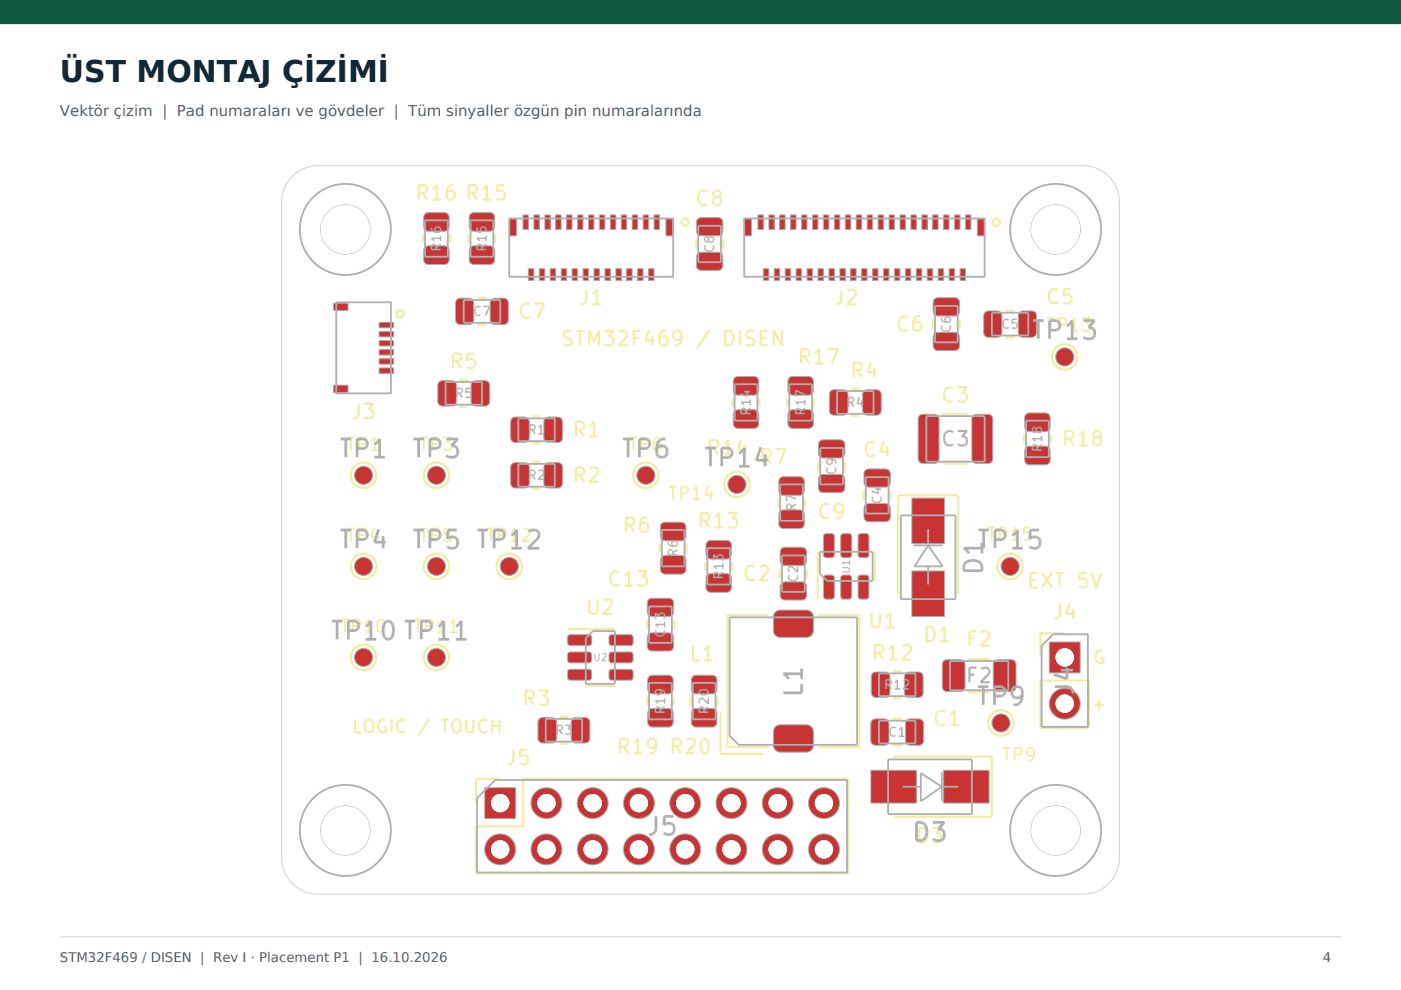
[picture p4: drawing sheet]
<svg xmlns="http://www.w3.org/2000/svg" width="297mm" height="210mm" viewBox="0 0 297 210" stroke-linecap="round" stroke-linejoin="round" font-family="sans-serif">
<defs><g id="words">
<text font-size="6.3" fill="#0f2938" x="12.7" y="17.3">ÜST MONTAJ ÇİZİMİ</text>
<g font-size="5.1" fill="#afafaf">
<text x="220.2" y="72">TP13</text>
<text x="72.8" y="97.1">TP1</text>
<text x="88.2" y="97.1">TP3</text>
<text x="132.6" y="97.1">TP6</text>
<text x="150.7" y="99">TP14</text>
<text x="72.8" y="116.4">TP4</text>
<text x="88.2" y="116.4">TP5</text>
<text x="102.4" y="116.4">TP12</text>
<text x="208.6" y="116.4">TP15</text>
<text x="208.4" y="121.3" transform="rotate(-90 208.4 121.3)">D1</text>
<text x="71.5" y="135.7">TP10</text>
<text x="87" y="135.7">TP11</text>
<text x="170.1" y="147.3" transform="rotate(-90 170.1 147.3)">L1</text>
<text x="207.9" y="149.6">TP9</text>
<text x="227.7" y="146.6" transform="rotate(-90 227.7 146.6)">J4</text>
<text x="138.1" y="177.1">J5</text>
<text x="194" y="178.4">D3</text>
</g>
<g font-size="4.1" fill="#f2eda1">
<text x="89.1" y="42.5">R16</text>
<text x="99.7" y="42.5">R15</text>
<text x="148" y="43.6">C8</text>
<text x="123.5" y="64.7">J1</text>
<text x="177.6" y="64.7">J2</text>
<text x="222.4" y="64.5">C5</text>
<text x="110.4" y="67.6">C7</text>
<text x="190.5" y="70.3">C6</text>
<text x="124.5" y="73.4">STM32F469 / DISEN</text>
<text x="170.2" y="77.2">R17</text>
<text x="95.9" y="78.2">R5</text>
<text x="180.9" y="80.1">R4</text>
<text x="75.3" y="88.8">J3</text>
<text x="200.2" y="85.3">C3</text>
<text x="122" y="92.7">R1</text>
<text x="226.2" y="94.6">R18</text>
<text x="183.6" y="96.9">C4</text>
<text x="122" y="102.3">R2</text>
<text x="132.6" y="112.9">R6</text>
<text x="148.9" y="112">R13</text>
<text x="173.9" y="110">C9</text>
<text x="129.8" y="124.3">C13</text>
<text x="158.1" y="123.2">C2</text>
<text x="218.7" y="124.7">EXT 5V</text>
<text x="124.8" y="130.3">U2</text>
<text x="223.9" y="131.3">J4</text>
<text x="184.6" y="133.2">U1</text>
<text x="196.2" y="136.1">D1</text>
<text x="205.4" y="137.1">F2</text>
<text x="146.6" y="140.2">L1</text>
<text x="185.8" y="140">R12</text>
<text x="111.4" y="149.6">R3</text>
<text x="198.4" y="153.9">C1</text>
<text x="131.8" y="159.9">R19</text>
<text x="143" y="159.9">R20</text>
<text x="108.1" y="162.2">J5</text>
</g>
<g font-size="4.1" fill="#afafaf">
<text x="200.2" y="94.6">C3</text>
<text x="150.9" y="96.5">R14</text>
<text x="161.6" y="98.5">R7</text>
<text x="205.4" y="144.8">F2</text>
<text x="194.7" y="178.8">D3</text>
</g>
<g font-size="3.6" fill="#afafaf">
<text x="222.8" y="70.3">TP13</text>
<text x="74.1" y="95.6">TP1</text>
<text x="89.5" y="95.6">TP3</text>
<text x="133.9" y="95.6">TP6</text>
<text x="74.1" y="114.9">TP4</text>
<text x="89.5" y="114.9">TP5</text>
<text x="104.1" y="114.9">TP12</text>
<text x="210.3" y="114.7">TP15</text>
<text x="73.2" y="134.2">TP10</text>
<text x="88.6" y="134.2">TP11</text>
</g>
<g font-size="3.6" fill="#f2eda1">
<text x="142.7" y="106">TP14</text>
<text x="231.8" y="140.7">G</text>
<text x="77.5" y="155.4">LOGIC / TOUCH</text>
<text x="232.1" y="150.5">+</text>
<text x="213.1" y="161.4">TP9</text>
</g>
<text font-size="3.2" fill="#526169" x="12.7" y="24.7">Vektör çizim | Pad numaraları ve gövdeler | Tüm sinyaller özgün pin numaralarında</text>
<g font-size="2.8" fill="#526169">
<text x="12.7" y="203.9">STM32F469 / DISEN | Rev I · Placement P1 | 16.10.2026</text>
<text x="280.5" y="203.9">4</text>
</g>
<g font-size="2.6" fill="#afafaf">
<text x="93.5" y="52.7" transform="rotate(-90 93.5 52.7)">R16</text>
<text x="103.1" y="52.7" transform="rotate(-90 103.1 52.7)">R15</text>
<text x="151.4" y="53.2" transform="rotate(-90 151.4 53.2)">C8</text>
<text x="100.7" y="67">C7</text>
<text x="201.6" y="70.2" transform="rotate(-90 201.6 70.2)">C6</text>
<text x="212.7" y="69.7">C5</text>
<text x="96.8" y="84.4">R5</text>
<text x="159.1" y="87.5" transform="rotate(-90 159.1 87.5)">R14</text>
<text x="170.7" y="87.5" transform="rotate(-90 170.7 87.5)">R17</text>
<text x="179.8" y="86.3">R4</text>
<text x="112.3" y="92.1">R1</text>
<text x="220.9" y="95.2" transform="rotate(-90 220.9 95.2)">R18</text>
<text x="112.3" y="101.7">R2</text>
<text x="177.3" y="100.3" transform="rotate(-90 177.3 100.3)">C9</text>
<text x="186.9" y="106.5" transform="rotate(-90 186.9 106.5)">C4</text>
<text x="168.8" y="108.1" transform="rotate(-90 168.8 108.1)">R7</text>
<text x="143.7" y="117.7" transform="rotate(-90 143.7 117.7)">R6</text>
<text x="153.3" y="122.2" transform="rotate(-90 153.3 122.2)">R13</text>
<text x="169.2" y="123.1" transform="rotate(-90 169.2 123.1)">C2</text>
<text x="141" y="134.6" transform="rotate(-90 141 134.6)">C13</text>
<text x="188.1" y="146.1">R12</text>
<text x="118.1" y="155.8">R3</text>
<text x="141" y="150.8" transform="rotate(-90 141 150.8)">R19</text>
<text x="150.3" y="150.8" transform="rotate(-90 150.3 150.8)">R20</text>
<text x="188.7" y="156.2">C1</text>
</g>
<g font-size="2.1" fill="#afafaf">
<text x="180.2" y="121.3" transform="rotate(-90 180.2 121.3)">U1</text>
<text x="126" y="140.2">U2</text>
</g>
</g></defs>
<path d="M0 0h297v4.9h-297z" fill="#0f5942" stroke="#0f5942" stroke-width=".35"/>
<path d="M12.7 198.6h271.6" fill="none" stroke="#ccd4d4" stroke-width=".21"/>
<g fill="#c83434">
<path d="M200.1 140.2l.6-.3h2.9a.97 .97 0 0 1 1 .9v4.9a.97 .97 0 0 1-1 .9h-2.9a.97 .97 0 0 1-.9-.9v-4.9z"/>
<path d="M210.9 140.2l.7-.3h2.9a.97 .97 0 0 1 .9 .9v4.9a.97 .97 0 0 1-.9 .9h-2.9a.97 .97 0 0 1-1-.9v-4.9z"/>
<path d="M165.7 123.6l.7-.2h3.6a.97 .97 0 0 1 1 .9v2a.97 .97 0 0 1-1 .9h-3.6a.97 .97 0 0 1-1-.9v-2z"/>
<path d="M165.7 116.3l.7-.3h3.6a.97 .97 0 0 1 1 1v1.9a.97 .97 0 0 1-1 1h-3.6a.97 .97 0 0 1-1-1v-1.9z"/>
<path d="M93.1 81l.7-.3h2a.97 .97 0 0 1 1 1v3.4a.97 .97 0 0 1-1 1h-2a.97 .97 0 0 1-1-1v-3.4z"/>
<path d="M100.1 81l.7-.3h2.1a.97 .97 0 0 1 .9 1v3.4a.97 .97 0 0 1-.9 1h-2.1a.97 .97 0 0 1-.9-1v-3.4z"/>
<path d="M185 142.8l.7-.3h2a.97 .97 0 0 1 1 .9v3.5a.97 .97 0 0 1-1 1h-2a.97 .97 0 0 1-1-1v-3.5z"/>
<path d="M192.1 142.8l.6-.3h2.1a.97 .97 0 0 1 .9 .9v3.5a.97 .97 0 0 1-.9 1h-2.1a.97 .97 0 0 1-.9-1v-3.5z"/>
<path d="M99.8 52.4l.6-.3h3.5a.97 .97 0 0 1 1 1v2a.97 .97 0 0 1-1 1h-3.5a.97 .97 0 0 1-.9-1v-2z"/>
<path d="M99.8 45.4l.6-.3h3.5a.97 .97 0 0 1 1 .9v2.1a.97 .97 0 0 1-1 .9h-3.5a.97 .97 0 0 1-.9-.9v-2.1z"/>
<path d="M141.2 46.3h1.5v3.7h-1.5z"/>
<path d="M108 46.3h1.5v3.7h-1.5z"/>
<path d="M138.7 45.6h1.1v3h-1.1z"/>
<path d="M137.5 56.9h1.2v2.6h-1.2z"/>
<path d="M136.4 45.6h1.1v3h-1.1z"/>
<path d="M135.2 56.9h1.2v2.6h-1.2z"/>
<path d="M134 45.6h1.2v3h-1.2z"/>
<path d="M132.9 56.9h1.1v2.6h-1.1z"/>
<path d="M131.7 45.6h1.2v3h-1.2z"/>
<path d="M130.6 56.9h1.1v2.6h-1.1z"/>
<path d="M129.4 45.6h1.2v3h-1.2z"/>
<path d="M128.2 56.9h1.2v2.6h-1.2z"/>
<path d="M127.1 45.6h1.1v3h-1.1z"/>
<path d="M125.9 56.9h1.2v2.6h-1.2z"/>
<path d="M124.8 45.6h1.1v3h-1.1z"/>
<path d="M123.6 56.9h1.2v2.6h-1.2z"/>
<path d="M122.5 45.6h1.1v3h-1.1z"/>
<path d="M121.3 56.9h1.2v2.6h-1.2z"/>
<path d="M120.1 45.6h1.2v3h-1.2z"/>
<path d="M119 56.9h1.1v2.6h-1.1z"/>
<path d="M117.8 45.6h1.2v3h-1.2z"/>
<path d="M116.7 56.9h1.1v2.6h-1.1z"/>
<path d="M115.5 45.6h1.2v3h-1.2z"/>
<path d="M114.3 56.9h1.2v2.6h-1.2z"/>
<path d="M113.2 45.6h1.1v3h-1.1z"/>
<path d="M112 56.9h1.2v2.6h-1.2z"/>
<path d="M110.9 45.6h1.1v3h-1.1z"/>
<path d="M147.9 53.8l.7-.3h3.7a.97 .97 0 0 1 .9 .9v2a.97 .97 0 0 1-.9 .9h-3.7a.97 .97 0 0 1-.9-.9v-2z"/>
<path d="M147.9 46.4l.7-.3h3.7a.97 .97 0 0 1 .9 1v1.9a.97 .97 0 0 1-.9 1h-3.7a.97 .97 0 0 1-.9-1v-1.9z"/>
<path d="M90.1 52.4l.7-.3h3.5a.97 .97 0 0 1 .9 1v2a.97 .97 0 0 1-.9 1h-3.5a.97 .97 0 0 1-1-1v-2z"/>
<path d="M90.1 45.4l.7-.3h3.5a.97 .97 0 0 1 .9 .9v2.1a.97 .97 0 0 1-.9 .9h-3.5a.97 .97 0 0 1-1-.9v-2.1z"/>
<path d="M96.9 63.5l.6-.3h2a.97 .97 0 0 1 .9 1v3.7a.97 .97 0 0 1-.9 .9h-2a.97 .97 0 0 1-.9-.9v-3.7z"/>
<path d="M104.2 63.5l.7-.3h1.9a.97 .97 0 0 1 1 1v3.7a.97 .97 0 0 1-1 .9h-1.9a.97 .97 0 0 1-1-.9v-3.7z"/>
<path d="M165.4 108.4l.7-.3h3.5a.97 .97 0 0 1 .9 1v2a.97 .97 0 0 1-.9 1h-3.5a.97 .97 0 0 1-1-1v-2z"/>
<path d="M165.4 101.3l.7-.2h3.5a.97 .97 0 0 1 .9 .9v2.1a.97 .97 0 0 1-.9 .9h-3.5a.97 .97 0 0 1-1-.9v-2.1z"/>
<path d="M183.5 99.7l.6-.3h3.7a.97 .97 0 0 1 1 1v1.9a.97 .97 0 0 1-1 1h-3.7a.97 .97 0 0 1-.9-1v-1.9z"/>
<path d="M183.5 107l.6-.2h3.7a.97 .97 0 0 1 1 .9v2a.97 .97 0 0 1-1 .9h-3.7a.97 .97 0 0 1-.9-.9v-2z"/>
<path d="M206.3 88.1l.7-.3h2.5a.97 .97 0 0 1 1 1v8.5a.97 .97 0 0 1-1 1h-2.5a.97 .97 0 0 1-.9-1v-8.5z"/>
<path d="M194.9 88.1l.7-.3h2.5a.97 .97 0 0 1 1 1v8.5a.97 .97 0 0 1-1 1h-2.5a.97 .97 0 0 1-.9-1v-8.5z"/>
<path d="M222.5 136.1h6.5v6.6h-6.5z"/>
<path d="M174.8 122.1l.4-.2h1.1a.58 .58 0 0 1 .6 .6v4a.58 .58 0 0 1-.6 .5h-1.1a.58 .58 0 0 1-.6-.5v-4z"/>
<path d="M178.4 122.1l.4-.2h1.2a.58 .58 0 0 1 .6 .6v4a.58 .58 0 0 1-.6 .5h-1.2a.58 .58 0 0 1-.5-.5v-4z"/>
<path d="M182.1 122.1l.4-.2h1.2a.58 .58 0 0 1 .5 .6v4a.58 .58 0 0 1-.5 .5h-1.2a.58 .58 0 0 1-.6-.5v-4z"/>
<path d="M182.1 113.3l.4-.2h1.2a.58 .58 0 0 1 .5 .6v4a.58 .58 0 0 1-.5 .5h-1.2a.58 .58 0 0 1-.6-.5v-4z"/>
<path d="M178.4 113.3l.4-.2h1.2a.58 .58 0 0 1 .6 .6v4a.58 .58 0 0 1-.6 .5h-1.2a.58 .58 0 0 1-.5-.5v-4z"/>
<path d="M174.8 113.3l.4-.2h1.1a.58 .58 0 0 1 .6 .6v4a.58 .58 0 0 1-.6 .5h-1.1a.58 .58 0 0 1-.6-.5v-4z"/>
<path d="M155.8 87.2l.6-.3h3.5a.97 .97 0 0 1 1 .9v2.1a.97 .97 0 0 1-1 .9h-3.5a.97 .97 0 0 1-.9-.9v-2.1z"/>
<path d="M155.8 80.1l.6-.3h3.5a.97 .97 0 0 1 1 1v2a.97 .97 0 0 1-1 1h-3.5a.97 .97 0 0 1-.9-1v-2z"/>
<path d="M167.3 87.2l.7-.3h3.5a.97 .97 0 0 1 1 .9v2.1a.97 .97 0 0 1-1 .9h-3.5a.97 .97 0 0 1-.9-.9v-2.1z"/>
<path d="M167.3 80.1l.7-.3h3.5a.97 .97 0 0 1 1 1v2a.97 .97 0 0 1-1 1h-3.5a.97 .97 0 0 1-.9-1v-2z"/>
<path d="M193.3 105.6h7v9.7h-7z"/>
<path d="M193.3 121h7v9.7h-7z"/>
<path d="M140.3 111l.7-.3h3.5a.97 .97 0 0 1 .9 1v2a.97 .97 0 0 1-.9 1h-3.5a.97 .97 0 0 1-1-1v-2z"/>
<path d="M140.3 118l.7-.2h3.5a.97 .97 0 0 1 .9 .9v2.1a.97 .97 0 0 1-.9 .9h-3.5a.97 .97 0 0 1-1-.9v-2.1z"/>
<path d="M176.1 82.9l.7-.3h2a.97 .97 0 0 1 1 1v3.5a.97 .97 0 0 1-1 .9h-2a.97 .97 0 0 1-1-.9v-3.5z"/>
<path d="M183.2 82.9l.7-.3h2a.97 .97 0 0 1 .9 1v3.5a.97 .97 0 0 1-.9 .9h-2a.97 .97 0 0 1-1-.9v-3.5z"/>
<path d="M198.1 70.7l.7-.2h3.7a.97 .97 0 0 1 .9 .9v2a.97 .97 0 0 1-.9 .9h-3.7a.97 .97 0 0 1-1-.9v-2z"/>
<path d="M198.1 63.4l.7-.3h3.7a.97 .97 0 0 1 .9 1v1.9a.97 .97 0 0 1-.9 1h-3.7a.97 .97 0 0 1-1-1v-1.9z"/>
<path d="M137.6 143.4l.7-.2h3.5a.97 .97 0 0 1 .9 .9v2a.97 .97 0 0 1-.9 1h-3.5a.97 .97 0 0 1-1-1v-2z"/>
<path d="M137.6 150.5l.7-.3h3.5a.97 .97 0 0 1 .9 1v2a.97 .97 0 0 1-.9 1h-3.5a.97 .97 0 0 1-1-1v-2z"/>
<path d="M184.9 152.7l.7-.3h1.9a.97 .97 0 0 1 1 1v3.7a.97 .97 0 0 1-1 .9h-1.9a.97 .97 0 0 1-1-.9v-3.7z"/>
<path d="M192.2 152.7l.7-.3h2a.97 .97 0 0 1 .9 1v3.7a.97 .97 0 0 1-.9 .9h-2a.97 .97 0 0 1-.9-.9v-3.7z"/>
<path d="M70.7 64.3h3.1v1.5h-3.1z"/>
<path d="M70.7 81.7h3.1v1.5h-3.1z"/>
<path d="M80.4 68.3h3.1v1.2h-3.1z"/>
<path d="M80.4 70.3h3.1v1.1h-3.1z"/>
<path d="M80.4 72.2h3.1v1.2h-3.1z"/>
<path d="M80.4 74.1h3.1v1.2h-3.1z"/>
<path d="M80.4 76.1h3.1v1.1h-3.1z"/>
<path d="M80.4 78h3.1v1.2h-3.1z"/>
<path d="M173.8 100.9l.7-.3h3.7a.97 .97 0 0 1 .9 .9v2a.97 .97 0 0 1-.9 .9h-3.7a.97 .97 0 0 1-1-.9v-2z"/>
<path d="M173.8 93.5l.7-.3h3.7a.97 .97 0 0 1 .9 1v1.9a.97 .97 0 0 1-.9 1h-3.7a.97 .97 0 0 1-1-1v-1.9z"/>
<path d="M108.5 88.7l.7-.3h2.1a.97 .97 0 0 1 .9 1v3.5a.97 .97 0 0 1-.9 .9h-2.1a.97 .97 0 0 1-.9-.9v-3.5z"/>
<path d="M115.6 88.7l.7-.3h2a.97 .97 0 0 1 1 1v3.5a.97 .97 0 0 1-1 .9h-2a.97 .97 0 0 1-1-.9v-3.5z"/>
<path d="M164.2 154.3l.4-.4 .8-.2h5.6a1.45 1.45 0 0 1 1.5 1.4v2.9a1.45 1.45 0 0 1-1.5 1.5h-5.6a1.45 1.45 0 0 1-1.4-1.5v-2.9z"/>
<path d="M164.6 129.6l.8-.2h5.6a1.45 1.45 0 0 1 1.5 1.4v2.9a1.45 1.45 0 0 1-1.5 1.4h-5.6a1.45 1.45 0 0 1-1.4-1.4v-3.3z"/>
<path d="M207.2 46.3h1.6v3.7h-1.6z"/>
<path d="M157.8 46.3h1.5v3.7h-1.5z"/>
<path d="M204.7 45.6h1.2v3h-1.2z"/>
<path d="M203.5 56.9h1.2v2.6h-1.2z"/>
<path d="M202.4 45.6h1.1v3h-1.1z"/>
<path d="M201.2 56.9h1.2v2.6h-1.2z"/>
<path d="M200.1 45.6h1.1v3h-1.1z"/>
<path d="M198.9 56.9h1.2v2.6h-1.2z"/>
<path d="M197.8 45.6h1.1v3h-1.1z"/>
<path d="M196.6 56.9h1.2v2.6h-1.2z"/>
<path d="M195.4 45.6h1.2v3h-1.2z"/>
<path d="M194.3 56.9h1.1v2.6h-1.1z"/>
<path d="M193.1 45.6h1.2v3h-1.2z"/>
<path d="M192 56.9h1.1v2.6h-1.1z"/>
<path d="M190.8 45.6h1.2v3h-1.2z"/>
<path d="M189.6 56.9h1.2v2.6h-1.2z"/>
<path d="M188.5 45.6h1.1v3h-1.1z"/>
<path d="M187.3 56.9h1.2v2.6h-1.2z"/>
<path d="M186.2 45.6h1.1v3h-1.1z"/>
<path d="M185 56.9h1.2v2.6h-1.2z"/>
<path d="M183.9 45.6h1.1v3h-1.1z"/>
<path d="M182.7 56.9h1.2v2.6h-1.2z"/>
<path d="M181.5 45.6h1.2v3h-1.2z"/>
<path d="M180.4 56.9h1.1v2.6h-1.1z"/>
<path d="M179.2 45.6h1.2v3h-1.2z"/>
<path d="M178.1 56.9h1.1v2.6h-1.1z"/>
<path d="M176.9 45.6h1.2v3h-1.2z"/>
<path d="M175.7 56.9h1.2v2.6h-1.2z"/>
<path d="M174.6 45.6h1.1v3h-1.1z"/>
<path d="M173.4 56.9h1.2v2.6h-1.2z"/>
<path d="M172.3 45.6h1.1v3h-1.1z"/>
<path d="M171.1 56.9h1.2v2.6h-1.2z"/>
<path d="M170 45.6h1.1v3h-1.1z"/>
<path d="M168.8 56.9h1.2v2.6h-1.2z"/>
<path d="M167.6 45.6h1.2v3h-1.2z"/>
<path d="M166.5 56.9h1.1v2.6h-1.1z"/>
<path d="M165.3 45.6h1.2v3h-1.2z"/>
<path d="M164.2 56.9h1.1v2.6h-1.1z"/>
<path d="M163 45.6h1.2v3h-1.2z"/>
<path d="M161.8 56.9h1.2v2.6h-1.2z"/>
<path d="M160.7 45.6h1.1v3h-1.1z"/>
<path d="M114.3 152.4l.7-.3h2a.97 .97 0 0 1 1 1v3.5a.97 .97 0 0 1-1 .9h-2a.97 .97 0 0 1-.9-.9v-3.5z"/>
<path d="M121.4 152.4l.7-.3h2a.97 .97 0 0 1 1 1v3.5a.97 .97 0 0 1-1 .9h-2a.97 .97 0 0 1-1-.9v-3.5z"/>
<path d="M146.9 143.4l.7-.2h3.4a.97 .97 0 0 1 1 .9v2a.97 .97 0 0 1-1 1h-3.4a.97 .97 0 0 1-1-1v-2z"/>
<path d="M146.9 150.5l.7-.3h3.4a.97 .97 0 0 1 1 1v2a.97 .97 0 0 1-1 1h-3.4a.97 .97 0 0 1-1-1v-2z"/>
<path d="M137.5 134.5l.7-.3h3.7a.97 .97 0 0 1 .9 .9v2a.97 .97 0 0 1-.9 .9h-3.7a.97 .97 0 0 1-1-.9v-2z"/>
<path d="M137.5 127.1l.7-.3h3.7a.97 .97 0 0 1 .9 1v1.9a.97 .97 0 0 1-.9 1h-3.7a.97 .97 0 0 1-1-1v-1.9z"/>
<path d="M150 121.9l.6-.3h3.5a.97 .97 0 0 1 1 1v2a.97 .97 0 0 1-1 1h-3.5a.97 .97 0 0 1-.9-1v-2z"/>
<path d="M150 114.9l.6-.3h3.5a.97 .97 0 0 1 1 .9v2.1a.97 .97 0 0 1-1 .9h-3.5a.97 .97 0 0 1-.9-.9v-2.1z"/>
<path d="M208.8 66.2l.7-.3h2a.97 .97 0 0 1 .9 1v3.7a.97 .97 0 0 1-.9 .9h-2a.97 .97 0 0 1-.9-.9v-3.7z"/>
<path d="M216.2 66.2l.7-.3h1.9a.97 .97 0 0 1 1 1v3.7a.97 .97 0 0 1-1 .9h-1.9a.97 .97 0 0 1-1-.9v-3.7z"/>
<path d="M120.5 134.7l.4-.1h4a.58 .58 0 0 1 .5 .5v1.2a.58 .58 0 0 1-.5 .6h-4a.58 .58 0 0 1-.6-.6v-1.2z"/>
<path d="M120.5 138.4l.4-.2h4a.58 .58 0 0 1 .5 .6v1.2a.58 .58 0 0 1-.5 .5h-4a.58 .58 0 0 1-.6-.5v-1.2z"/>
<path d="M120.5 142.1l.4-.2h4a.58 .58 0 0 1 .5 .6v1.1a.58 .58 0 0 1-.5 .6h-4a.58 .58 0 0 1-.6-.6v-1.1z"/>
<path d="M129.3 142.1l.4-.2h4a.58 .58 0 0 1 .5 .6v1.1a.58 .58 0 0 1-.5 .6h-4a.58 .58 0 0 1-.6-.6v-1.1z"/>
<path d="M129.3 138.4l.4-.2h4a.58 .58 0 0 1 .5 .6v1.2a.58 .58 0 0 1-.5 .5h-4a.58 .58 0 0 1-.6-.5v-1.2z"/>
<path d="M129.3 134.7l.4-.1h4a.58 .58 0 0 1 .5 .5v1.2a.58 .58 0 0 1-.5 .6h-4a.58 .58 0 0 1-.6-.6v-1.2z"/>
<path d="M200.1 163.3h9.6v7h-9.6z"/>
<path d="M184.6 163.3h9.7v7h-9.7z"/>
<path d="M108.5 98.4l.7-.3h2.1a.97 .97 0 0 1 .9 .9v3.5a.97 .97 0 0 1-.9 1h-2.1a.97 .97 0 0 1-.9-1v-3.5z"/>
<path d="M115.6 98.4l.7-.3h2a.97 .97 0 0 1 1 .9v3.5a.97 .97 0 0 1-1 1h-2a.97 .97 0 0 1-1-1v-3.5z"/>
<path d="M102.8 167h6.5v6.6h-6.5z"/>
<path d="M217.5 87.8l.7-.2h3.5a.97 .97 0 0 1 1 .9v2a.97 .97 0 0 1-1 1h-3.5a.97 .97 0 0 1-.9-1v-2z"/>
<path d="M217.5 94.9l.7-.3h3.5a.97 .97 0 0 1 1 1v2a.97 .97 0 0 1-1 1h-3.5a.97 .97 0 0 1-.9-1v-2z"/>
<circle cx="77.1" cy="100.8" r="1.93"/>
<circle cx="212.2" cy="153.3" r="1.93"/>
<circle cx="225.7" cy="75.7" r="1.93"/>
<circle cx="156.2" cy="102.7" r="1.93"/>
<circle cx="92.5" cy="139.4" r="1.93"/>
<circle cx="77.1" cy="139.4" r="1.93"/>
<circle cx="225.7" cy="149.2" r="3.3"/>
<circle cx="77.1" cy="120.1" r="1.93"/>
<circle cx="136.9" cy="100.8" r="1.93"/>
<circle cx="214.2" cy="120.1" r="1.93"/>
<circle cx="92.5" cy="120.1" r="1.93"/>
<circle cx="92.5" cy="100.8" r="1.93"/>
<circle cx="106" cy="180.1" r="3.3"/>
<circle cx="115.9" cy="170.3" r="3.3"/>
<circle cx="115.9" cy="180.1" r="3.3"/>
<circle cx="125.7" cy="170.3" r="3.3"/>
<circle cx="125.7" cy="180.1" r="3.3"/>
<circle cx="135.5" cy="170.3" r="3.3"/>
<circle cx="135.5" cy="180.1" r="3.3"/>
<circle cx="145.3" cy="170.3" r="3.3"/>
<circle cx="145.3" cy="180.1" r="3.3"/>
<circle cx="155.1" cy="170.3" r="3.3"/>
<circle cx="155.1" cy="180.1" r="3.3"/>
<circle cx="164.9" cy="170.3" r="3.3"/>
<circle cx="164.9" cy="180.1" r="3.3"/>
<circle cx="174.7" cy="170.3" r="3.3"/>
<circle cx="174.7" cy="180.1" r="3.3"/>
<circle cx="108" cy="120.1" r="1.93"/>
</g>
<g fill="#fff">
<circle cx="223.8" cy="176.1" r="5.2"/>
<circle cx="225.7" cy="139.4" r="1.93"/>
<circle cx="225.7" cy="149.2" r="1.93"/>
<circle cx="73.2" cy="176.1" r="5.2"/>
<circle cx="223.8" cy="48.6" r="5.2"/>
<circle cx="73.2" cy="48.6" r="5.2"/>
<circle cx="106" cy="170.3" r="1.93"/>
<circle cx="106" cy="180.1" r="1.93"/>
<circle cx="115.9" cy="170.3" r="1.93"/>
<circle cx="115.9" cy="180.1" r="1.93"/>
<circle cx="125.7" cy="170.3" r="1.93"/>
<circle cx="125.7" cy="180.1" r="1.93"/>
<circle cx="135.5" cy="170.3" r="1.93"/>
<circle cx="135.5" cy="180.1" r="1.93"/>
<circle cx="145.3" cy="170.3" r="1.93"/>
<circle cx="145.3" cy="180.1" r="1.93"/>
<circle cx="155.1" cy="170.3" r="1.93"/>
<circle cx="155.1" cy="180.1" r="1.93"/>
<circle cx="164.9" cy="170.3" r="1.93"/>
<circle cx="164.9" cy="180.1" r="1.93"/>
<circle cx="174.7" cy="170.3" r="1.93"/>
<circle cx="174.7" cy="180.1" r="1.93"/>
</g>
<g fill="none" stroke="#f2eda1" stroke-width=".46">
<path d="M89.7 49.7v1.8zM95.4 49.7v1.8zM99.3 49.7v1.8zM105 49.7v1.8zM147.6 50.7v2zM153.3 50.7v2zM101.2 63.2h2zM101.2 68.9h2zM119.5 70.7v.3zM119.5 73.1l.4 .1M119.5 71a1.13 1.13 0 0 0 1.2 .7l.6 .6M119.9 73.2h.8z"/>
<path d="M120.1 70.1h.7zM120.1 70.1l-.6 .6M120.8 70.1l.5 .2M121.3 72.3v.3zM121.3 72.6l-.6 .6M122.1 70.1h1.8zM123 70.1v3.1zM161.3 73.2h1.4zM161.3 70.1h1.4zM164.1 70.1v3.1zM164.1 70.1l1.7 3.1M165.8 70.1v3.1z"/>
<path d="M197.8 67.7v2zM203.5 67.7v2zM213.2 65.9h2zM213.2 71.6h2zM97.4 80.6h1.8zM97.4 86.2h1.8zM112.9 88.3h1.7zM112.9 94h1.7zM112.9 97.9h1.7zM155.3 84.5v1.7zM161 84.5v1.7zM166.9 84.5v1.7z"/>
<path d="M172.6 84.5v1.7zM173.5 97.8v2.1zM179.2 97.8v2.1zM180.5 82.5h1.7zM180.5 88.2h1.7zM199.8 87.8h5.5zM199.8 98.3h5.5zM217.1 92.2v1.7zM222.8 92.2v1.7zM112.9 103.6h1.7zM139.9 115.3v1.8zM145.6 115.3v1.8z"/>
<path d="M149.5 119.2v1.8zM155.2 119.2v1.8zM165 105.7v1.7zM170.7 105.7v1.7zM173.4 117v3.1zM183.1 104v2zM185.4 117v3.1zM188.8 104v2zM190.4 105v20.9zM190.4 105h12.8zM203.2 105v20.9zM120.3 133.4h7z"/>
<path d="M127.3 133.4h3.1zM137.2 131.4v2zM142.9 131.4v2zM154.2 130.4h8.8zM154.2 130.4v28zM165.4 120.6v2zM171.1 120.6v2zM173.4 120.1v6.9zM173.4 130.4h8.8zM182.2 130.4v28zM185.4 120.1v3.1zM205.3 139.7h4.6z"/>
<path d="M220.6 134.3h5.1zM220.6 134.3v5.1zM75.3 155.3h1.3zM75.3 152.6v2.7zM104.4 153.9h1.5zM105.9 152.6v2.7zM118.7 152h1.7zM118.7 157.7h1.7zM124.2 145.4h3.1zM127.3 145.4h3.1zM137.2 147.8v1.7zM142.9 147.8v1.7z"/>
<path d="M146.5 147.8v1.7zM152.1 147.8v1.7zM152.8 150.8v9.1zM152.8 159.9h9zM154.2 158.4h8.8zM173.4 158.4h8.8zM189.2 152.4h2zM189.2 158.1h2zM189.3 142.3h1.8zM189.3 148h1.8zM205.3 146.8h4.6zM220.6 144.3v10z"/>
<path d="M220.6 144.3h10.3zM220.6 154.3h10.3zM230.9 144.3v10zM100.9 165.1h5.1zM100.9 165.1v5.2zM100.9 175.2h10zM100.9 175.2v10zM110.9 165.1h68.9zM110.9 165.1v10.1zM179.8 165.1v20.1zM189.5 160.4h20.8zM189.5 173.2h20.8z"/>
<path d="M210.3 160.4v12.8zM100.9 185.2h78.9z"/>
<circle cx="145.2" cy="47.1" r=".77"/>
<circle cx="211.3" cy="47.1" r=".77"/>
<circle cx="84.8" cy="66.6" r=".77"/>
<circle cx="225.7" cy="75.7" r="2.7"/>
<circle cx="77.1" cy="100.8" r="2.7"/>
<circle cx="92.5" cy="100.8" r="2.7"/>
<circle cx="136.9" cy="100.8" r="2.7"/>
<circle cx="156.2" cy="102.7" r="2.7"/>
<circle cx="77.1" cy="120.1" r="2.7"/>
<circle cx="77.1" cy="139.4" r="2.7"/>
<circle cx="92.5" cy="139.4" r="2.7"/>
<circle cx="92.5" cy="120.1" r="2.7"/>
<circle cx="108" cy="120.1" r="2.7"/>
<circle cx="214.2" cy="120.1" r="2.7"/>
<circle cx="212.2" cy="153.3" r="2.7"/>
</g>
<g fill="#f2eda1">
<circle cx="223.8" cy="176.1" r="5.2"/>
<circle cx="225.7" cy="139.4" r="1.93"/>
<circle cx="225.7" cy="149.2" r="1.93"/>
<circle cx="73.2" cy="176.1" r="5.2"/>
<circle cx="223.8" cy="48.6" r="5.2"/>
<circle cx="73.2" cy="48.6" r="5.2"/>
<circle cx="106" cy="170.3" r="1.93"/>
<circle cx="106" cy="180.1" r="1.93"/>
<circle cx="115.9" cy="170.3" r="1.93"/>
<circle cx="115.9" cy="180.1" r="1.93"/>
<circle cx="125.7" cy="170.3" r="1.93"/>
<circle cx="125.7" cy="180.1" r="1.93"/>
<circle cx="135.5" cy="170.3" r="1.93"/>
<circle cx="135.5" cy="180.1" r="1.93"/>
<circle cx="145.3" cy="170.3" r="1.93"/>
<circle cx="145.3" cy="180.1" r="1.93"/>
<circle cx="155.1" cy="170.3" r="1.93"/>
<circle cx="155.1" cy="180.1" r="1.93"/>
<circle cx="164.9" cy="170.3" r="1.93"/>
<circle cx="164.9" cy="180.1" r="1.93"/>
<circle cx="174.7" cy="170.3" r="1.93"/>
<circle cx="174.7" cy="180.1" r="1.93"/>
</g>
<g fill="none" stroke="#afafaf" stroke-width=".39">
<path d="M90.1 46.7h4.8zM90.1 46.7v7.7zM90.1 54.4h4.8zM94.9 46.7v7.7zM99.8 46.7h4.8zM99.8 46.7v7.7zM99.8 54.4h4.8zM104.6 46.7v7.7zM108 46.3h34.7v12.4h-34.7zM148 47.9h4.9zM148 47.9v7.7zM148 55.6h4.9z"/>
<path d="M152.9 47.9v7.7zM157.8 46.3h51v12.4h-51zM71.3 64.1h11.6v19.3h-11.6zM98.3 63.6h7.7zM98.3 63.6v4.8zM98.3 68.4h7.7zM106 63.6v4.8zM198.2 64.9h4.9zM198.2 64.9v7.7zM198.2 72.6h4.9zM203.1 64.9v7.7zM210.3 66.3h7.7z"/>
<path d="M210.3 66.3v4.8zM210.3 71.1h7.7zM218 66.3v4.8zM94.5 81h7.7zM94.5 81v4.8zM94.5 85.8h7.7zM102.2 81v4.8zM109.9 88.7h7.7zM109.9 88.7v4.8zM109.9 93.5h7.7zM109.9 98.4h7.7zM109.9 98.4v4.8z"/>
<path d="M117.6 88.7v4.8zM117.6 98.4v4.8zM155.8 81.5h4.8zM155.8 81.5v7.7zM155.8 89.2h4.8zM160.6 81.5v7.7zM167.3 81.5h4.9zM167.3 81.5v7.7zM167.3 89.2h4.9zM172.2 81.5v7.7zM173.9 95h4.8zM173.9 95v7.7z"/>
<path d="M177.5 82.9h7.7zM177.5 82.9v4.8zM177.5 87.7h7.7zM178.7 95v7.7zM185.2 82.9v4.8zM196.4 88.2h12.4zM196.4 88.2v9.7zM196.4 97.9h12.4zM208.8 88.2v9.7zM217.5 89.2h4.9zM217.5 89.2v7.7zM217.5 96.9h4.9z"/>
<path d="M222.4 89.2v7.7zM109.9 103.2h7.7zM140.3 112.4h4.8zM140.3 112.4v7.7zM145.1 112.4v7.7zM150 116.2h4.8zM150 116.2v7.7zM154.8 116.2v7.7zM165.4 102.7h4.8zM165.4 102.7v7.7zM165.4 110.4h4.8zM165.8 117.8h4.8z"/>
<path d="M165.8 117.8v7.7zM170.2 102.7v7.7zM170.6 117.8v7.7zM173.8 117h11.2zM173.8 117v4.6zM173.9 102.7h4.8zM183.6 101.2h4.8zM183.6 101.2v7.7zM183.6 108.9h4.8zM185 117v6.2zM188.4 101.2v7.7zM191 109.3h11.6z"/>
<path d="M191 109.3v17.7zM193.7 115.6h6.2zM196.8 112.2v3.4zM202.6 109.3v17.7zM124.2 135.3v9.7zM125.7 133.8h4.7zM125.7 133.8l-1.5 1.5M130.4 133.8v11.2zM137.6 128.6h4.8zM137.6 128.6v7.7zM137.6 136.3h4.8zM140.3 120.1h4.8z"/>
<path d="M142.4 128.6v7.7zM150 123.9h4.8zM154.7 130.9h27zM154.7 130.9v25.1zM165.8 125.5h4.8zM173.8 121.6l1.6 1.6M175.4 123.2h9.6zM181.7 130.9v27zM191 127h11.6zM193.9 120.1h6zM193.9 120.1l2.9-4.5 3.1 4.5M196.8 120.1v3.8z"/>
<path d="M220.8 136.9v17.2zM223.3 134.5h7.4zM223.3 134.5l-2.5 2.4M230.7 134.5v19.6zM115.7 152.4h7.7zM115.7 152.4v4.8zM115.7 157.2h7.7zM123.4 152.4v4.8zM124.2 145h6.2zM137.6 144.8h4.8zM137.6 144.8v7.7zM137.6 152.5h4.8z"/>
<path d="M142.4 144.8v7.7zM146.9 144.8h4.8zM146.9 144.8v7.7zM146.9 152.5h4.8zM151.7 144.8v7.7zM154.7 156l1.9 1.9M156.6 157.9h25.1zM186.4 142.8h7.7zM186.4 142.8v4.8zM186.4 147.6h7.7zM186.4 152.8h7.7zM186.4 152.8v4.8z"/>
<path d="M186.4 157.6h7.7zM194.1 142.8v4.8zM194.1 152.8v4.8zM201.4 140.2h12.4zM201.4 140.2v6.1zM201.4 146.3h12.4zM213.8 140.2v6.1zM220.8 154.1h9.9zM101.1 169.2v15.8zM105 165.4h74.6zM105 165.4l-3.9 3.8M179.6 165.4v19.6z"/>
<path d="M188.3 161h17.8zM188.3 161v11.6zM188.3 172.6h17.8zM191.4 166.8h3.8zM195.2 163.9v6zM195.2 163.9l4.5 2.9-4.5 3.1M199.7 166.8h3.5zM199.7 163.7v6.2zM206.1 161v11.6zM101.1 185h78.5z"/>
<circle cx="73.2" cy="48.6" r="9.7"/>
<circle cx="223.8" cy="48.6" r="9.7"/>
<circle cx="73.2" cy="176.1" r="9.7"/>
<circle cx="223.8" cy="176.1" r="9.7"/>
</g>
<g fill="none" stroke="#afafaf" stroke-width=".21">
<path d="M90.1 52.4l.7-.3h3.5a.97 .97 0 0 1 .9 1v2a.97 .97 0 0 1-.9 1h-3.5a.97 .97 0 0 1-1-1v-2zM90.1 45.4l.7-.3h3.5a.97 .97 0 0 1 .9 .9v2.1a.97 .97 0 0 1-.9 .9h-3.5a.97 .97 0 0 1-1-.9v-2.1zM99.8 52.4l.6-.3h3.5a.97 .97 0 0 1 1 1v2a.97 .97 0 0 1-1 1h-3.5a.97 .97 0 0 1-.9-1v-2zM99.8 45.4l.6-.3h3.5a.97 .97 0 0 1 1 .9v2.1a.97 .97 0 0 1-1 .9h-3.5a.97 .97 0 0 1-.9-.9v-2.1zM108 46.3h1.5v3.7h-1.5zM110.9 45.6h1.1v3h-1.1zM112 56.9h1.2v2.6h-1.2zM113.2 45.6h1.1v3h-1.1zM114.3 56.9h1.2v2.6h-1.2zM115.5 45.6h1.2v3h-1.2zM116.7 56.9h1.1v2.6h-1.1zM117.8 45.6h1.2v3h-1.2z"/>
<path d="M119 56.9h1.1v2.6h-1.1zM120.1 45.6h1.2v3h-1.2zM121.3 56.9h1.2v2.6h-1.2zM122.5 45.6h1.1v3h-1.1zM123.6 56.9h1.2v2.6h-1.2zM124.8 45.6h1.1v3h-1.1zM125.9 56.9h1.2v2.6h-1.2zM127.1 45.6h1.1v3h-1.1zM128.2 56.9h1.2v2.6h-1.2zM129.4 45.6h1.2v3h-1.2zM130.6 56.9h1.1v2.6h-1.1zM131.7 45.6h1.2v3h-1.2z"/>
<path d="M132.9 56.9h1.1v2.6h-1.1zM134 45.6h1.2v3h-1.2zM135.2 56.9h1.2v2.6h-1.2zM136.4 45.6h1.1v3h-1.1zM137.5 56.9h1.2v2.6h-1.2zM138.7 45.6h1.1v3h-1.1zM141.2 46.3h1.5v3.7h-1.5zM147.9 53.8l.7-.3h3.7a.97 .97 0 0 1 .9 .9v2a.97 .97 0 0 1-.9 .9h-3.7a.97 .97 0 0 1-.9-.9v-2zM147.9 46.4l.7-.3h3.7a.97 .97 0 0 1 .9 1v1.9a.97 .97 0 0 1-.9 1h-3.7a.97 .97 0 0 1-.9-1v-1.9zM157.8 46.3h1.5v3.7h-1.5zM160.7 45.6h1.1v3h-1.1zM161.8 56.9h1.2v2.6h-1.2z"/>
<path d="M163 45.6h1.2v3h-1.2zM164.2 56.9h1.1v2.6h-1.1zM165.3 45.6h1.2v3h-1.2zM166.5 56.9h1.1v2.6h-1.1zM167.6 45.6h1.2v3h-1.2zM168.8 56.9h1.2v2.6h-1.2zM170 45.6h1.1v3h-1.1zM171.1 56.9h1.2v2.6h-1.2zM172.3 45.6h1.1v3h-1.1zM173.4 56.9h1.2v2.6h-1.2zM174.6 45.6h1.1v3h-1.1zM175.7 56.9h1.2v2.6h-1.2z"/>
<path d="M176.9 45.6h1.2v3h-1.2zM178.1 56.9h1.1v2.6h-1.1zM179.2 45.6h1.2v3h-1.2zM180.4 56.9h1.1v2.6h-1.1zM181.5 45.6h1.2v3h-1.2zM182.7 56.9h1.2v2.6h-1.2zM183.9 45.6h1.1v3h-1.1zM185 56.9h1.2v2.6h-1.2zM186.2 45.6h1.1v3h-1.1zM187.3 56.9h1.2v2.6h-1.2zM188.5 45.6h1.1v3h-1.1zM189.6 56.9h1.2v2.6h-1.2z"/>
<path d="M190.8 45.6h1.2v3h-1.2zM192 56.9h1.1v2.6h-1.1zM193.1 45.6h1.2v3h-1.2zM194.3 56.9h1.1v2.6h-1.1zM195.4 45.6h1.2v3h-1.2zM196.6 56.9h1.2v2.6h-1.2zM197.8 45.6h1.1v3h-1.1zM198.9 56.9h1.2v2.6h-1.2zM200.1 45.6h1.1v3h-1.1zM201.2 56.9h1.2v2.6h-1.2zM202.4 45.6h1.1v3h-1.1zM203.5 56.9h1.2v2.6h-1.2z"/>
<path d="M204.7 45.6h1.2v3h-1.2zM207.2 46.3h1.6v3.7h-1.6zM70.7 64.3h3.1v1.5h-3.1zM80.4 68.3h3.1v1.2h-3.1zM80.4 70.3h3.1v1.1h-3.1zM80.4 72.2h3.1v1.2h-3.1zM80.4 74.1h3.1v1.2h-3.1zM80.4 76.1h3.1v1.1h-3.1zM80.4 78h3.1v1.2h-3.1zM96.9 63.5l.6-.3h2a.97 .97 0 0 1 .9 1v3.7a.97 .97 0 0 1-.9 .9h-2a.97 .97 0 0 1-.9-.9v-3.7zM104.2 63.5l.7-.3h1.9a.97 .97 0 0 1 1 1v3.7a.97 .97 0 0 1-1 .9h-1.9a.97 .97 0 0 1-1-.9v-3.7zM198.1 70.7l.7-.2h3.7a.97 .97 0 0 1 .9 .9v2a.97 .97 0 0 1-.9 .9h-3.7a.97 .97 0 0 1-1-.9v-2z"/>
<path d="M198.1 63.4l.7-.3h3.7a.97 .97 0 0 1 .9 1v1.9a.97 .97 0 0 1-.9 1h-3.7a.97 .97 0 0 1-1-1v-1.9zM208.8 66.2l.7-.3h2a.97 .97 0 0 1 .9 1v3.7a.97 .97 0 0 1-.9 .9h-2a.97 .97 0 0 1-.9-.9v-3.7zM216.2 66.2l.7-.3h1.9a.97 .97 0 0 1 1 1v3.7a.97 .97 0 0 1-1 .9h-1.9a.97 .97 0 0 1-1-.9v-3.7zM70.7 81.7h3.1v1.5h-3.1zM93.1 81l.7-.3h2a.97 .97 0 0 1 1 1v3.4a.97 .97 0 0 1-1 1h-2a.97 .97 0 0 1-1-1v-3.4zM100.1 81l.7-.3h2.1a.97 .97 0 0 1 .9 1v3.4a.97 .97 0 0 1-.9 1h-2.1a.97 .97 0 0 1-.9-1v-3.4zM108.5 88.7l.7-.3h2.1a.97 .97 0 0 1 .9 1v3.5a.97 .97 0 0 1-.9 .9h-2.1a.97 .97 0 0 1-.9-.9v-3.5zM108.5 98.4l.7-.3h2.1a.97 .97 0 0 1 .9 .9v3.5a.97 .97 0 0 1-.9 1h-2.1a.97 .97 0 0 1-.9-1v-3.5zM115.6 88.7l.7-.3h2a.97 .97 0 0 1 1 1v3.5a.97 .97 0 0 1-1 .9h-2a.97 .97 0 0 1-1-.9v-3.5zM115.6 98.4l.7-.3h2a.97 .97 0 0 1 1 .9v3.5a.97 .97 0 0 1-1 1h-2a.97 .97 0 0 1-1-1v-3.5zM155.8 87.2l.6-.3h3.5a.97 .97 0 0 1 1 .9v2.1a.97 .97 0 0 1-1 .9h-3.5a.97 .97 0 0 1-.9-.9v-2.1zM155.8 80.1l.6-.3h3.5a.97 .97 0 0 1 1 1v2a.97 .97 0 0 1-1 1h-3.5a.97 .97 0 0 1-.9-1v-2z"/>
<path d="M167.3 87.2l.7-.3h3.5a.97 .97 0 0 1 1 .9v2.1a.97 .97 0 0 1-1 .9h-3.5a.97 .97 0 0 1-.9-.9v-2.1zM167.3 80.1l.7-.3h3.5a.97 .97 0 0 1 1 1v2a.97 .97 0 0 1-1 1h-3.5a.97 .97 0 0 1-.9-1v-2zM173.8 93.5l.7-.3h3.7a.97 .97 0 0 1 .9 1v1.9a.97 .97 0 0 1-.9 1h-3.7a.97 .97 0 0 1-1-1v-1.9zM176.1 82.9l.7-.3h2a.97 .97 0 0 1 1 1v3.5a.97 .97 0 0 1-1 .9h-2a.97 .97 0 0 1-1-.9v-3.5zM183.2 82.9l.7-.3h2a.97 .97 0 0 1 .9 1v3.5a.97 .97 0 0 1-.9 .9h-2a.97 .97 0 0 1-1-.9v-3.5zM183.5 99.7l.6-.3h3.7a.97 .97 0 0 1 1 1v1.9a.97 .97 0 0 1-1 1h-3.7a.97 .97 0 0 1-.9-1v-1.9zM194.9 88.1l.7-.3h2.5a.97 .97 0 0 1 1 1v8.5a.97 .97 0 0 1-1 1h-2.5a.97 .97 0 0 1-.9-1v-8.5zM206.3 88.1l.7-.3h2.5a.97 .97 0 0 1 1 1v8.5a.97 .97 0 0 1-1 1h-2.5a.97 .97 0 0 1-.9-1v-8.5zM217.5 87.8l.7-.2h3.5a.97 .97 0 0 1 1 .9v2a.97 .97 0 0 1-1 1h-3.5a.97 .97 0 0 1-.9-1v-2zM217.5 94.9l.7-.3h3.5a.97 .97 0 0 1 1 1v2a.97 .97 0 0 1-1 1h-3.5a.97 .97 0 0 1-.9-1v-2zM140.3 111l.7-.3h3.5a.97 .97 0 0 1 .9 1v2a.97 .97 0 0 1-.9 1h-3.5a.97 .97 0 0 1-1-1v-2zM140.3 118l.7-.2h3.5a.97 .97 0 0 1 .9 .9v2.1a.97 .97 0 0 1-.9 .9h-3.5a.97 .97 0 0 1-1-.9v-2.1z"/>
<path d="M150 114.9l.6-.3h3.5a.97 .97 0 0 1 1 .9v2.1a.97 .97 0 0 1-1 .9h-3.5a.97 .97 0 0 1-.9-.9v-2.1zM165.4 108.4l.7-.3h3.5a.97 .97 0 0 1 .9 1v2a.97 .97 0 0 1-.9 1h-3.5a.97 .97 0 0 1-1-1v-2zM165.4 101.3l.7-.2h3.5a.97 .97 0 0 1 .9 .9v2.1a.97 .97 0 0 1-.9 .9h-3.5a.97 .97 0 0 1-1-.9v-2.1zM165.7 116.3l.7-.3h3.6a.97 .97 0 0 1 1 1v1.9a.97 .97 0 0 1-1 1h-3.6a.97 .97 0 0 1-1-1v-1.9zM173.8 100.9l.7-.3h3.7a.97 .97 0 0 1 .9 .9v2a.97 .97 0 0 1-.9 .9h-3.7a.97 .97 0 0 1-1-.9v-2zM174.8 113.3l.4-.2h1.1a.58 .58 0 0 1 .6 .6v4a.58 .58 0 0 1-.6 .5h-1.1a.58 .58 0 0 1-.6-.5v-4zM178.4 113.3l.4-.2h1.2a.58 .58 0 0 1 .6 .6v4a.58 .58 0 0 1-.6 .5h-1.2a.58 .58 0 0 1-.5-.5v-4zM182.1 113.3l.4-.2h1.2a.58 .58 0 0 1 .5 .6v4a.58 .58 0 0 1-.5 .5h-1.2a.58 .58 0 0 1-.6-.5v-4zM183.5 107l.6-.2h3.7a.97 .97 0 0 1 1 .9v2a.97 .97 0 0 1-1 .9h-3.7a.97 .97 0 0 1-.9-.9v-2zM193.3 105.6h7v9.7h-7zM120.5 134.7l.4-.1h4a.58 .58 0 0 1 .5 .5v1.2a.58 .58 0 0 1-.5 .6h-4a.58 .58 0 0 1-.6-.6v-1.2zM120.5 138.4l.4-.2h4a.58 .58 0 0 1 .5 .6v1.2a.58 .58 0 0 1-.5 .5h-4a.58 .58 0 0 1-.6-.5v-1.2z"/>
<path d="M129.3 138.4l.4-.2h4a.58 .58 0 0 1 .5 .6v1.2a.58 .58 0 0 1-.5 .5h-4a.58 .58 0 0 1-.6-.5v-1.2zM129.3 134.7l.4-.1h4a.58 .58 0 0 1 .5 .5v1.2a.58 .58 0 0 1-.5 .6h-4a.58 .58 0 0 1-.6-.6v-1.2zM137.5 134.5l.7-.3h3.7a.97 .97 0 0 1 .9 .9v2a.97 .97 0 0 1-.9 .9h-3.7a.97 .97 0 0 1-1-.9v-2zM137.5 127.1l.7-.3h3.7a.97 .97 0 0 1 .9 1v1.9a.97 .97 0 0 1-.9 1h-3.7a.97 .97 0 0 1-1-1v-1.9zM150 121.9l.6-.3h3.5a.97 .97 0 0 1 1 1v2a.97 .97 0 0 1-1 1h-3.5a.97 .97 0 0 1-.9-1v-2zM164.6 129.6l.8-.2h5.6a1.45 1.45 0 0 1 1.5 1.4v2.9a1.45 1.45 0 0 1-1.5 1.4h-5.6a1.45 1.45 0 0 1-1.4-1.4v-3.3zM165.7 123.6l.7-.2h3.6a.97 .97 0 0 1 1 .9v2a.97 .97 0 0 1-1 .9h-3.6a.97 .97 0 0 1-1-.9v-2zM174.8 122.1l.4-.2h1.1a.58 .58 0 0 1 .6 .6v4a.58 .58 0 0 1-.6 .5h-1.1a.58 .58 0 0 1-.6-.5v-4zM178.4 122.1l.4-.2h1.2a.58 .58 0 0 1 .6 .6v4a.58 .58 0 0 1-.6 .5h-1.2a.58 .58 0 0 1-.5-.5v-4zM182.1 122.1l.4-.2h1.2a.58 .58 0 0 1 .5 .6v4a.58 .58 0 0 1-.5 .5h-1.2a.58 .58 0 0 1-.6-.5v-4zM193.3 121h7v9.7h-7zM222.5 136.1h6.5v6.6h-6.5z"/>
<path d="M114.3 152.4l.7-.3h2a.97 .97 0 0 1 1 1v3.5a.97 .97 0 0 1-1 .9h-2a.97 .97 0 0 1-.9-.9v-3.5zM120.5 142.1l.4-.2h4a.58 .58 0 0 1 .5 .6v1.1a.58 .58 0 0 1-.5 .6h-4a.58 .58 0 0 1-.6-.6v-1.1zM121.4 152.4l.7-.3h2a.97 .97 0 0 1 1 1v3.5a.97 .97 0 0 1-1 .9h-2a.97 .97 0 0 1-1-.9v-3.5zM129.3 142.1l.4-.2h4a.58 .58 0 0 1 .5 .6v1.1a.58 .58 0 0 1-.5 .6h-4a.58 .58 0 0 1-.6-.6v-1.1zM137.6 143.4l.7-.2h3.5a.97 .97 0 0 1 .9 .9v2a.97 .97 0 0 1-.9 1h-3.5a.97 .97 0 0 1-1-1v-2zM137.6 150.5l.7-.3h3.5a.97 .97 0 0 1 .9 1v2a.97 .97 0 0 1-.9 1h-3.5a.97 .97 0 0 1-1-1v-2zM146.9 143.4l.7-.2h3.4a.97 .97 0 0 1 1 .9v2a.97 .97 0 0 1-1 1h-3.4a.97 .97 0 0 1-1-1v-2zM146.9 150.5l.7-.3h3.4a.97 .97 0 0 1 1 1v2a.97 .97 0 0 1-1 1h-3.4a.97 .97 0 0 1-1-1v-2zM164.2 154.3l.4-.4 .8-.2h5.6a1.45 1.45 0 0 1 1.5 1.4v2.9a1.45 1.45 0 0 1-1.5 1.5h-5.6a1.45 1.45 0 0 1-1.4-1.5v-2.9zM184.9 152.7l.7-.3h1.9a.97 .97 0 0 1 1 1v3.7a.97 .97 0 0 1-1 .9h-1.9a.97 .97 0 0 1-1-.9v-3.7zM185 142.8l.7-.3h2a.97 .97 0 0 1 1 .9v3.5a.97 .97 0 0 1-1 1h-2a.97 .97 0 0 1-1-1v-3.5zM192.1 142.8l.6-.3h2.1a.97 .97 0 0 1 .9 .9v3.5a.97 .97 0 0 1-.9 1h-2.1a.97 .97 0 0 1-.9-1v-3.5z"/>
<path d="M192.2 152.7l.7-.3h2a.97 .97 0 0 1 .9 1v3.7a.97 .97 0 0 1-.9 .9h-2a.97 .97 0 0 1-.9-.9v-3.7zM200.1 140.2l.6-.3h2.9a.97 .97 0 0 1 1 .9v4.9a.97 .97 0 0 1-1 .9h-2.9a.97 .97 0 0 1-.9-.9v-4.9zM210.9 140.2l.7-.3h2.9a.97 .97 0 0 1 .9 .9v4.9a.97 .97 0 0 1-.9 .9h-2.9a.97 .97 0 0 1-1-.9v-4.9zM222.5 149.2h.1M222.5 149.2l.2 1.2 .7 1.1 1.1 .7 1.2 .3 1.3-.3 1.1-.7 .7-1 .2-1.3M222.5 149.2l.2-1.2 .7-1.1 1.1-.7 1.2-.3 1.3 .3 1.1 .7 .7 1 .2 1.3M229 149.2h.1M102.8 167h6.5v6.6h-6.5zM106 176.8l1.3 .3 1.1 .7 .7 1.1 .2 1.2-.2 1.3-.7 1-1.1 .7-1.3 .3M106 176.8h.1M106 176.8l-1.2 .2-1.1 .8-.7 1-.2 1.3 .2 1.2 .7 1.1 1.1 .7 1.2 .3M115.9 173.6h.1"/>
<path d="M115.9 167l1.2 .3 1.1 .7 .7 1.1 .2 1.2-.2 1.2-.7 1.1-1.1 .7-1.2 .3M115.9 167h.1M115.9 167l-1.3 .2-1.1 .8-.7 1.1-.2 1.2 .2 1.2 .7 1.1 1.1 .7 1.3 .3M115.9 176.8l1.2 .3 1.1 .7 .7 1.1 .2 1.2-.2 1.3-.7 1-1.1 .7-1.2 .3M115.9 176.8h.1M115.9 176.8l-1.3 .2-1.1 .8-.7 1-.2 1.3 .2 1.2 .7 1.1 1.1 .7 1.3 .3M125.7 173.6h.1M125.7 167l1.2 .3 1.1 .7 .7 1.1 .2 1.2-.2 1.2-.7 1.1-1.1 .7-1.2 .3M125.7 167h.1M125.7 167l-1.3 .2-1.1 .8-.7 1.1-.2 1.2 .2 1.2 .7 1.1 1.1 .7 1.3 .3M125.7 176.8l1.2 .3 1.1 .7 .7 1.1 .2 1.2-.2 1.3-.7 1-1.1 .7-1.2 .3M125.7 176.8h.1"/>
<path d="M125.7 176.8l-1.3 .2-1.1 .8-.7 1-.2 1.3 .2 1.2 .7 1.1 1.1 .7 1.3 .3M135.5 173.6h.1M135.5 167l1.3 .3 1 .7 .7 1.1 .3 1.2-.3 1.2-.7 1.1-1.1 .7-1.2 .3M135.5 167h.1M135.5 167l-1.3 .2-1.1 .8-.7 1.1-.2 1.2 .2 1.2 .7 1.1 1.1 .7 1.3 .3M135.5 176.8l1.2 .3 1.1 .7 .7 1.1 .2 1.2-.2 1.3-.7 1-1.1 .7-1.2 .3M135.5 176.8h.1M135.5 176.8l-1.3 .2-1.1 .8-.6 1-.3 1.3 .2 1.2 .8 1.1 1 .7 1.3 .3M145.3 173.6h.1M145.3 167l1.3 .3 1 .7 .7 1.1 .3 1.2-.3 1.2-.7 1.1-1.1 .7-1.2 .3M145.3 167h.1M145.3 167l-1.3 .2-1 .8-.8 1.1-.2 1.2 .2 1.2 .8 1.1 1 .7 1.3 .3"/>
<path d="M145.3 176.8l1.2 .3 1.1 .7 .7 1.1 .3 1.2-.3 1.3-.7 1-1.1 .7-1.2 .3M145.3 176.8h.1M145.3 176.8l-1.3 .2-1 .8-.7 1-.3 1.3 .2 1.2 .8 1.1 1 .7 1.3 .3M155.1 173.6h.1M155.1 167l1.3 .3 1 .7 .7 1 .3 1.3-.3 1.3-.7 1-1.1 .7-1.2 .3M155.1 167h.1M155.1 167l-1.2 .2-1.1 .8-.8 1.1-.2 1.2 .2 1.2 .8 1.1 1 .7 1.3 .3M155.1 176.8l1.3 .3 1 .7 .7 1.1 .3 1.2-.3 1.3-.7 1-1.1 .7-1.2 .3M155.1 176.8h.1M155.1 176.8l-1.2 .2-1.1 .8-.7 1-.3 1.3 .2 1.2 .8 1.1 1 .7 1.3 .3M164.9 173.6h.1M164.9 167l1.3 .3 1 .7 .7 1 .3 1.3-.3 1.3-.7 1-1.1 .7-1.2 .3"/>
<path d="M164.9 167h.1M164.9 167l-1.2 .2-1.1 .8-.7 1-.3 1.3 .3 1.3 .7 1 1 .7 1.3 .3M164.9 176.8l1.3 .3 1 .7 .7 1.1 .3 1.2-.3 1.3-.7 1-1.1 .7-1.2 .3M164.9 176.8h.1M164.9 176.8l-1.2 .2-1.1 .8-.7 1-.3 1.3 .3 1.2 .7 1.1 1 .7 1.3 .3M174.7 173.6h.1M174.7 167l1.3 .3 1 .7 .7 1 .3 1.3-.3 1.3-.7 1-1.1 .7-1.2 .3M174.7 167h.1M174.7 167l-1.2 .2-1.1 .8-.7 1-.3 1.3 .3 1.3 .7 1 1 .7 1.3 .3M174.7 176.8l1.3 .3 1 .7 .7 1.1 .3 1.2-.3 1.3-.7 1-1.1 .7-1.2 .3M174.7 176.8h.1M174.7 176.8l-1.2 .2-1.1 .8-.7 1-.3 1.3 .3 1.2 .7 1.1 1 .7 1.3 .3"/>
<path d="M184.6 163.3h9.7v7h-9.7zM200.1 163.3h9.6v7h-9.6zM106 183.4h.1M115.9 183.4h.1M125.7 183.4h.1M135.5 183.4h.1M145.3 183.4h.1M155.1 183.4h.1M164.9 183.4h.1M174.7 183.4h.1"/>
<circle cx="73.2" cy="48.6" r="5.2"/>
<circle cx="223.8" cy="48.6" r="5.2"/>
<circle cx="225.7" cy="75.7" r="1.93"/>
<circle cx="77.1" cy="100.8" r="1.93"/>
<circle cx="92.5" cy="100.8" r="1.93"/>
<circle cx="136.9" cy="100.8" r="1.93"/>
<circle cx="156.2" cy="102.7" r="1.93"/>
<circle cx="77.1" cy="139.4" r="1.93"/>
<circle cx="77.1" cy="120.1" r="1.93"/>
<circle cx="92.5" cy="139.4" r="1.93"/>
<circle cx="92.5" cy="120.1" r="1.93"/>
<circle cx="108" cy="120.1" r="1.93"/>
<circle cx="214.2" cy="120.1" r="1.93"/>
<circle cx="212.2" cy="153.3" r="1.93"/>
<circle cx="73.2" cy="176.1" r="5.2"/>
<circle cx="223.8" cy="176.1" r="5.2"/>
</g>
<g fill="#afafaf">
<circle cx="223.8" cy="176.1" r="5.2"/>
<circle cx="225.7" cy="139.4" r="1.93"/>
<circle cx="225.7" cy="149.2" r="1.93"/>
<circle cx="73.2" cy="176.1" r="5.2"/>
<circle cx="223.8" cy="48.6" r="5.2"/>
<circle cx="73.2" cy="48.6" r="5.2"/>
<circle cx="106" cy="170.3" r="1.93"/>
<circle cx="106" cy="180.1" r="1.93"/>
<circle cx="115.9" cy="170.3" r="1.93"/>
<circle cx="115.9" cy="180.1" r="1.93"/>
<circle cx="125.7" cy="170.3" r="1.93"/>
<circle cx="125.7" cy="180.1" r="1.93"/>
<circle cx="135.5" cy="170.3" r="1.93"/>
<circle cx="135.5" cy="180.1" r="1.93"/>
<circle cx="145.3" cy="170.3" r="1.93"/>
<circle cx="145.3" cy="180.1" r="1.93"/>
<circle cx="155.1" cy="170.3" r="1.93"/>
<circle cx="155.1" cy="180.1" r="1.93"/>
<circle cx="164.9" cy="170.3" r="1.93"/>
<circle cx="164.9" cy="180.1" r="1.93"/>
<circle cx="174.7" cy="170.3" r="1.93"/>
<circle cx="174.7" cy="180.1" r="1.93"/>
</g>
<path d="M67.4 35.1h162.2zM67.4 35.1l-1.6 .2-1.4 .4-1.3 .8-1.1 .9-1 1.2-.7 1.4-.5 1.4-.1 1.5M229.6 35.1l1.6 .2 1.4 .4 1.3 .8 1.2 .9 1 1.2 .7 1.4 .4 1.4 .1 1.5M59.7 42.9v139zM237.3 42.9v139zM59.7 181.9l.2 1.6 .4 1.4 .7 1.3 1 1.1 1.1 1 1.4 .7 1.5 .4 1.4 .2M67.4 189.6h162.2zM237.3 181.9l-.1 1.4-.4 1.5-.8 1.4-.9 1.1-1.2 1-1.4 .7-1.4 .4-1.5 .2" fill="none" stroke="#d0d2cd" stroke-width=".21"/>
<g fill="#d0d2cd">
<circle cx="223.8" cy="176.1" r="5.2"/>
<circle cx="225.7" cy="139.4" r="1.93"/>
<circle cx="225.7" cy="149.2" r="1.93"/>
<circle cx="73.2" cy="176.1" r="5.2"/>
<circle cx="223.8" cy="48.6" r="5.2"/>
<circle cx="73.2" cy="48.6" r="5.2"/>
<circle cx="106" cy="170.3" r="1.93"/>
<circle cx="106" cy="180.1" r="1.93"/>
<circle cx="115.9" cy="170.3" r="1.93"/>
<circle cx="115.9" cy="180.1" r="1.93"/>
<circle cx="125.7" cy="170.3" r="1.93"/>
<circle cx="125.7" cy="180.1" r="1.93"/>
<circle cx="135.5" cy="170.3" r="1.93"/>
<circle cx="135.5" cy="180.1" r="1.93"/>
<circle cx="145.3" cy="170.3" r="1.93"/>
<circle cx="145.3" cy="180.1" r="1.93"/>
<circle cx="155.1" cy="170.3" r="1.93"/>
<circle cx="155.1" cy="180.1" r="1.93"/>
<circle cx="164.9" cy="170.3" r="1.93"/>
<circle cx="164.9" cy="180.1" r="1.93"/>
<circle cx="174.7" cy="170.3" r="1.93"/>
<circle cx="174.7" cy="180.1" r="1.93"/>
</g>
<g fill="#fff">
<circle cx="223.8" cy="176.1" r="5.2"/>
<circle cx="225.7" cy="139.4" r="1.93"/>
<circle cx="225.7" cy="149.2" r="1.93"/>
<circle cx="73.2" cy="176.1" r="5.2"/>
<circle cx="223.8" cy="48.6" r="5.2"/>
<circle cx="73.2" cy="48.6" r="5.2"/>
<circle cx="106" cy="170.3" r="1.93"/>
<circle cx="106" cy="180.1" r="1.93"/>
<circle cx="115.9" cy="170.3" r="1.93"/>
<circle cx="115.9" cy="180.1" r="1.93"/>
<circle cx="125.7" cy="170.3" r="1.93"/>
<circle cx="125.7" cy="180.1" r="1.93"/>
<circle cx="135.5" cy="170.3" r="1.93"/>
<circle cx="135.5" cy="180.1" r="1.93"/>
<circle cx="145.3" cy="170.3" r="1.93"/>
<circle cx="145.3" cy="180.1" r="1.93"/>
<circle cx="155.1" cy="170.3" r="1.93"/>
<circle cx="155.1" cy="180.1" r="1.93"/>
<circle cx="164.9" cy="170.3" r="1.93"/>
<circle cx="164.9" cy="180.1" r="1.93"/>
<circle cx="174.7" cy="170.3" r="1.93"/>
<circle cx="174.7" cy="180.1" r="1.93"/>
</g>
<use href="#words"/>
</svg>
